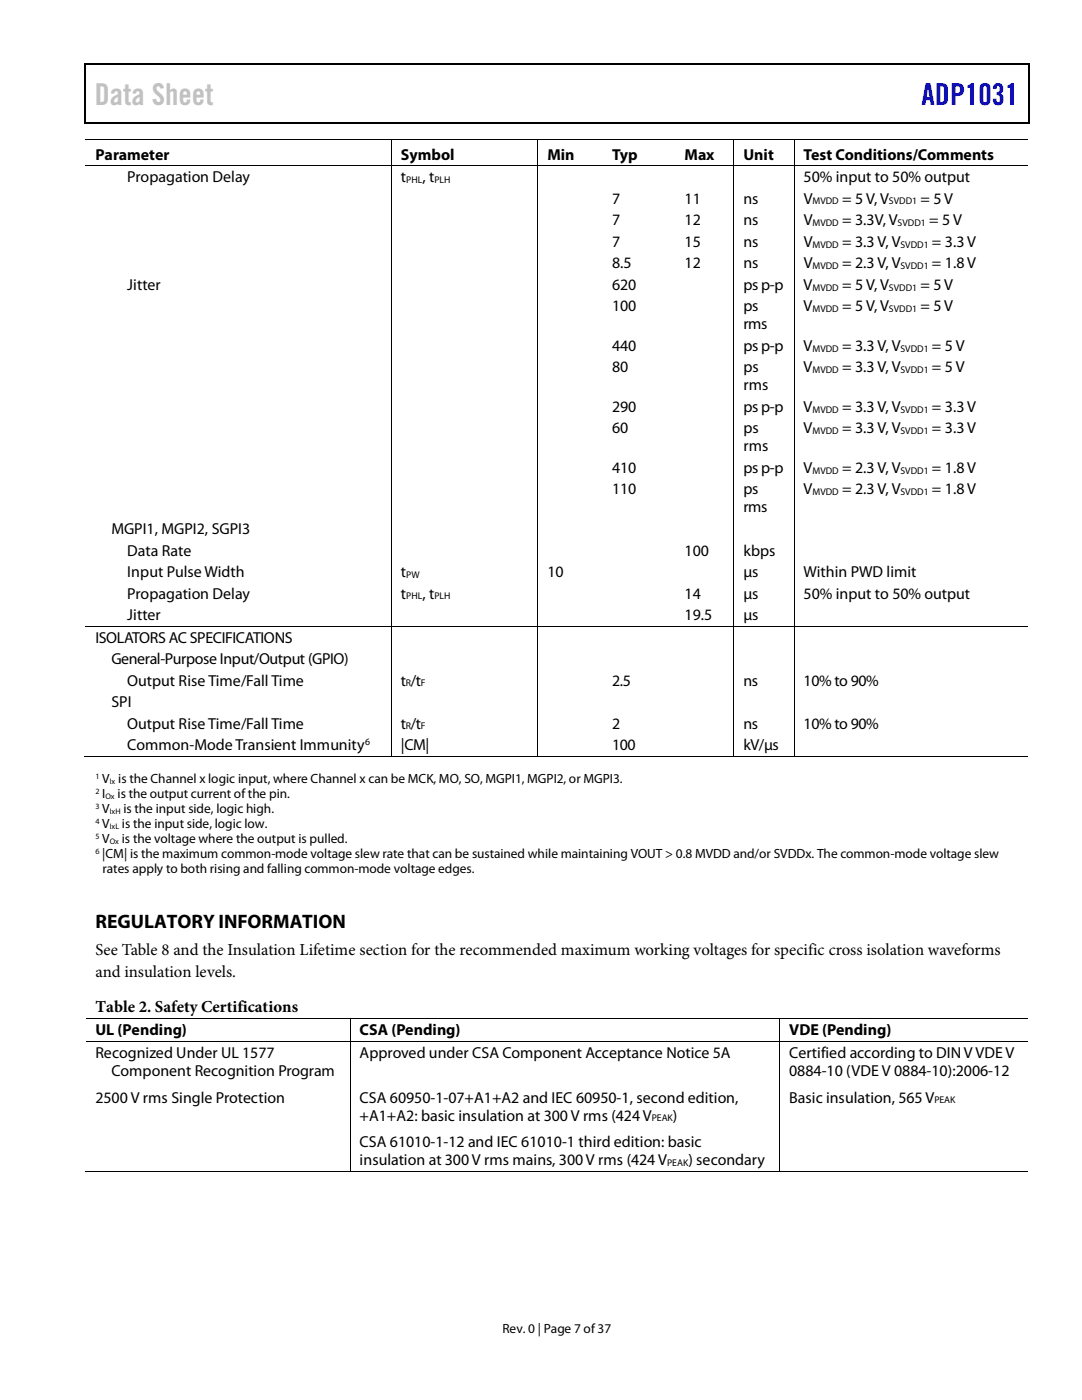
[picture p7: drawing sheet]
<svg xmlns="http://www.w3.org/2000/svg" width="216mm" height="279mm" viewBox="0 0 216 279" stroke-linecap="round" stroke-linejoin="round" font-family="sans-serif">
<defs><g id="words">
<text font-size="6" fill="#c1c1c1" x="18.9" y="20.9">Data Sheet</text>
<text font-size="6" fill="#00f" x="183.9" y="20.9">ADP1031</text>
<text font-size="3.9" x="19" y="185.2">REGULATORY INFORMATION</text>
<g font-size="3.3">
<text x="19" y="190.7">See Table 8 and the Insulation Lifetime section for the recommended maximum working voltages for specific cross isolation waveforms</text>
<text x="19" y="194.9">and insulation levels.</text>
<text x="19" y="202.1">Table 2. Safety Certifications</text>
</g>
<g font-size="3.2">
<text x="19" y="31.9">Parameter</text>
<text x="80" y="31.9">Symbol</text>
<text x="109.2" y="31.9">Min</text>
<text x="122.1" y="31.9">Typ</text>
<text x="136.6" y="31.9">Max</text>
<text x="148.3" y="31.9">Unit</text>
<text x="160.4" y="31.9">Test Conditions/Comments</text>
<text x="25.4" y="36.4">Propagation Delay</text>
<text x="80" y="36.4">t</text>
<text x="84.3" y="36.4">, t</text>
<text x="122.1" y="40.6">7</text>
<text x="136.6" y="40.6">11</text>
<text x="148.3" y="40.6">ns</text>
<text x="160.4" y="36.4">50% input to 50% output</text>
<text x="160.4" y="40.6">V</text>
<text x="168.1" y="40.6">= 5 V, V</text>
<text x="183.7" y="40.6">= 5 V</text>
<text x="122.1" y="45">7</text>
<text x="136.6" y="45">12</text>
<text x="148.3" y="45">ns</text>
<text x="160.4" y="45">V</text>
<text x="168.1" y="45">= 3.3V, V</text>
<text x="185.4" y="45">= 5 V</text>
<text x="122.1" y="49.2">7</text>
<text x="122.1" y="53.6">8.5</text>
<text x="136.6" y="49.2">15</text>
<text x="136.6" y="53.6">12</text>
<text x="148.3" y="49.2">ns</text>
<text x="148.3" y="53.6">ns</text>
<text x="160.4" y="49.2">V</text>
<text x="160.4" y="53.6">V</text>
<text x="168.1" y="49.2">= 3.3 V, V</text>
<text x="168.1" y="53.6">= 2.3 V, V</text>
<text x="186" y="49.2">= 3.3 V</text>
<text x="186" y="53.6">= 1.8 V</text>
<text x="25.4" y="57.8">Jitter</text>
<text x="122.1" y="57.8">620</text>
<text x="148.3" y="57.8">ps p-p</text>
<text x="160.4" y="57.8">V</text>
<text x="168.1" y="57.8">= 5V, V</text>
<text x="183.7" y="57.8">= 5 V</text>
<text x="122.1" y="62.1">100</text>
<text x="148.3" y="62.1">ps</text>
<text x="148.3" y="65.7">rms</text>
<text x="160.4" y="62.1">V</text>
<text x="168.1" y="62.1">= 5V, V</text>
<text x="183.7" y="62.1">= 5 V</text>
<text x="122.1" y="70">440</text>
<text x="148.3" y="70">ps p-p</text>
<text x="160.4" y="70">V</text>
<text x="168.1" y="70">= 3.3 V, V</text>
<text x="186" y="70">= 5 V</text>
<text x="122.1" y="74.3">80</text>
<text x="148.3" y="74.3">ps</text>
<text x="148.3" y="77.9">rms</text>
<text x="160.4" y="74.3">V</text>
<text x="168.1" y="74.3">= 3.3 V, V</text>
<text x="186" y="74.3">= 5 V</text>
<text x="122.1" y="82.2">290</text>
<text x="148.3" y="82.2">ps p-p</text>
<text x="160.4" y="82.2">V</text>
<text x="168.1" y="82.2">= 3.3 V, V</text>
<text x="186" y="82.2">= 3.3 V</text>
<text x="122.1" y="86.5">60</text>
<text x="148.3" y="86.5">ps</text>
<text x="160.4" y="86.5">V</text>
<text x="168.1" y="86.5">= 3.3 V, V</text>
<text x="186" y="86.5">= 3.3 V</text>
<text x="122.1" y="94.4">410</text>
<text x="148.3" y="90.1">rms</text>
<text x="148.3" y="94.4">ps p-p</text>
<text x="160.4" y="94.4">V</text>
<text x="168.1" y="94.4">= 2.3 V, V</text>
<text x="186" y="94.4">= 1.8 V</text>
<text x="122.1" y="98.7">110</text>
<text x="148.3" y="98.7">ps</text>
<text x="160.4" y="98.7">V</text>
<text x="168.1" y="98.7">= 2.3 V, V</text>
<text x="186" y="98.7">= 1.8 V</text>
<text x="22.2" y="106.6">MGPI1, MGPI2, SGPI3</text>
<text x="148.3" y="102.3">rms</text>
<text x="25.4" y="110.9">Data Rate</text>
<text x="136.6" y="110.9">100</text>
<text x="148.3" y="110.9">kbps</text>
<text x="25.4" y="115.1">Input Pulse Width</text>
<text x="25.4" y="119.5">Propagation Delay</text>
<text x="80" y="115.1">t</text>
<text x="80" y="119.5">t</text>
<text x="84.3" y="119.5">, t</text>
<text x="109.2" y="115.1">10</text>
<text x="136.6" y="119.5">14</text>
<text x="148.3" y="115.1">µs</text>
<text x="148.3" y="119.5">µs</text>
<text x="160.4" y="115.1">Within PWD limit</text>
<text x="160.4" y="119.5">50% input to 50% output</text>
<text x="25.4" y="123.7">Jitter</text>
<text x="136.6" y="123.7">19.5</text>
<text x="148.3" y="123.7">µs</text>
<text x="19" y="128.2">ISOLATORS AC SPECIFICATIONS</text>
<text x="22.2" y="132.5">General-Purpose Input/Output (GPIO)</text>
<text x="25.4" y="136.8">Output Rise Time/Fall Time</text>
<text x="80" y="136.8">t /t</text>
<text x="122.1" y="136.8">2.5</text>
<text x="148.3" y="136.8">ns</text>
<text x="160.4" y="136.8">10% to 90%</text>
<text x="22.2" y="141.1">SPI</text>
<text x="25.4" y="145.4">Output Rise Time/Fall Time</text>
<text x="25.4" y="149.7">Common-Mode Transient Immunity</text>
<text x="80" y="149.7">|CM|</text>
<text x="80" y="145.4">t /t</text>
<text x="122.1" y="149.7">100</text>
<text x="122.1" y="145.4">2</text>
<text x="148.3" y="149.7">kV/µs</text>
<text x="148.3" y="145.4">ns</text>
<text x="160.4" y="145.4">10% to 90%</text>
<text x="19" y="206.6">UL (Pending)</text>
<text x="71.8" y="206.6">CSA (Pending)</text>
<text x="157.5" y="206.6">VDE (Pending)</text>
<text x="19" y="211.1">Recognized Under UL 1577</text>
<text x="22.2" y="214.7">Component Recognition Program</text>
<text x="71.8" y="211.1">Approved under CSA Component Acceptance Notice 5A</text>
<text x="157.5" y="211.1">Certified according to DIN V VDE V</text>
<text x="157.5" y="214.7">0884-10 (VDE V 0884-10):2006-12</text>
<text x="19" y="220">2500 V rms Single Protection</text>
<text x="71.8" y="220">CSA 60950-1-07+A1+A2 and IEC 60950-1, second edition,</text>
<text x="157.5" y="220">Basic insulation, 565V</text>
<text x="71.8" y="223.6">+A1+A2: basic insulation at 300 V rms (424V</text>
<text x="134.3" y="223.6">)</text>
<text x="71.8" y="229">CSA 61010-1-12 and IEC 61010-1 third edition: basic</text>
<text x="71.8" y="232.6">insulation at 300 V rms mains, 300V rms (424V</text>
<text x="137.4" y="232.6">) secondary</text>
</g>
<g font-size="2.7">
<text x="20.4" y="156.3">V is the Channel x logic input, where Channel x can be MCK, MO, SO, MGPI1, MGPI2, or MGPI3.</text>
<text x="20.4" y="159.3">I</text>
<text x="23.5" y="159.3">is the output current of the pin.</text>
<text x="20.4" y="162.3">V</text>
<text x="20.4" y="165.3">V</text>
<text x="24.3" y="165.3">is the input side, logic low.</text>
<text x="24.6" y="162.3">is the input side, logic high.</text>
<text x="20.4" y="168.3">V</text>
<text x="20.4" y="171.3">|CM| is the maximum common-mode voltage slew rate that can be sustained while maintaining VOUT &gt; 0.8 MVDD and/or SVDDx. The common-mode voltage slew</text>
<text x="24.3" y="168.3">is the voltage where the output is pulled.</text>
<text x="20.4" y="174.3">rates apply to both rising and falling common-mode voltage edges.</text>
<text x="100.2" y="266">Rev. 0 | Page 7 of37</text>
</g>
<g font-size="1.9">
<text x="81.1" y="36.5">PHL</text>
<text x="86.7" y="36.5">PLH</text>
<text x="162.1" y="40.8">MVDD</text>
<text x="177.4" y="40.8">SVDD1</text>
<text x="162.1" y="45.1">MVDD</text>
<text x="179.1" y="45.1">SVDD1</text>
<text x="162.1" y="49.4">MVDD</text>
<text x="162.1" y="53.7">MVDD</text>
<text x="179.7" y="49.4">SVDD1</text>
<text x="179.7" y="53.7">SVDD1</text>
<text x="162.1" y="58">MVDD</text>
<text x="177.4" y="58">SVDD1</text>
<text x="162.1" y="62.3">MVDD</text>
<text x="177.4" y="62.3">SVDD1</text>
<text x="162.1" y="70.2">MVDD</text>
<text x="179.7" y="70.2">SVDD1</text>
<text x="162.1" y="74.5">MVDD</text>
<text x="179.7" y="74.5">SVDD1</text>
<text x="162.1" y="82.4">MVDD</text>
<text x="179.7" y="82.4">SVDD1</text>
<text x="162.1" y="86.7">MVDD</text>
<text x="179.7" y="86.7">SVDD1</text>
<text x="162.1" y="94.5">MVDD</text>
<text x="179.7" y="94.5">SVDD1</text>
<text x="162.1" y="98.8">MVDD</text>
<text x="179.7" y="98.8">SVDD1</text>
<text x="81.1" y="115.3">PW</text>
<text x="81.1" y="119.6">PHL</text>
<text x="86.7" y="119.6">PLH</text>
<text x="81" y="137">R</text>
<text x="83.9" y="137">F</text>
<text x="72.9" y="148.6">6</text>
<text x="81" y="145.6">R</text>
<text x="83.9" y="145.6">F</text>
<text x="186.4" y="220.2">PEAK</text>
<text x="130" y="223.8">PEAK</text>
<text x="133.1" y="232.7">PEAK</text>
</g>
<g font-size="1.6">
<text x="19" y="155.4">1</text>
<text x="19" y="158.4">2</text>
<text x="19" y="161.4">3</text>
<text x="21" y="159.5">Ox</text>
<text x="21.9" y="156.5">Ix</text>
<text x="19" y="164.4">4</text>
<text x="19" y="167.4">5</text>
<text x="21.9" y="162.5">IxH</text>
<text x="21.9" y="165.5">IxL</text>
<text x="19" y="170.4">6</text>
<text x="21.9" y="168.4">Ox</text>
</g>
</g></defs>
<g fill="#000">
<path d="M16.9 12.7h.2v1h-.2zM16.9 12.7h.2v.3h-.2zM166.7 12.7h.2v.3h-.2zM205.1 12.7h.3v1h-.3zM205.1 12.7h.3v.3h-.3zM16.9 24.4h.2v.2h-.2zM78 27.9h.2v.1h-.2zM78 33h.2v.2h-.2zM107.2 27.9h.2v.1h-.2zM107.2 33h.2v.2h-.2zM120.2 27.9h.2v.1h-.2zM120.2 33h.2v.2h-.2z"/>
<path d="M134.7 27.9h.2v.1h-.2zM134.7 33h.2v.2h-.2zM146.3 27.9h.2v.1h-.2zM146.3 33h.2v.2h-.2zM158.4 27.9h.1v.1h-.1zM158.4 33h.1v.2h-.1zM166.4 24.4h.3v.2h-.3zM205.1 24.4h.3v.2h-.3zM78 124.9h.2v.2h-.2zM107.2 124.9h.2v.2h-.2zM120.2 124.9h.2v.2h-.2zM134.7 124.9h.2v.2h-.2z"/>
<path d="M146.3 124.9h.2v.2h-.2zM158.4 124.9h.1v.2h-.1zM78 150.9h.2v.1h-.2zM107.2 150.9h.2v.1h-.2zM120 150.9h.1v.1h-.1zM134.5 150.9h.2v.1h-.2zM146.3 150.9h.2v.1h-.2zM158.4 150.9h.1v.1h-.1zM69.8 203.2h.1v.2h-.1zM69.8 207.8h.1v.1h-.1zM155.5 203.2h.2v.2h-.2zM155.5 207.8h.2v.1h-.2z"/>
<path d="M69.8 233.8h.1v.1h-.1zM155.5 233.8h.2v.1h-.2z"/>
</g>
<path d="M17 13.7v10.7M17.1 12.8h149.6M166.9 12.8h38.2M205.2 13.7v10.7M17.1 24.5h188" fill="none" stroke="#000" stroke-width=".25"/>
<g fill="none" stroke="#000" stroke-width=".2">
<path d="M17.1 27.9h60.9M17.1 33.1h60.9M78.1 28v5M78.1 33.2v91.7M78.2 27.9h29M78.2 33.1h29M107.3 28v5M107.3 33.2v91.7M107.4 27.9h12.8M107.4 33.1h12.8M120.4 27.9h14.3M120.4 33.1h14.3"/>
<path d="M134.9 27.9h11.4M134.9 33.1h11.4M146.4 28v5M146.4 33.2v91.7M146.5 27.9h11.9M146.5 33.1h11.9M158.5 28v5M158.5 33.2v91.7M158.5 27.9h46.6M158.5 33.1h46.6M17.1 125h60.9M78.1 125.1v25.8"/>
<path d="M78.2 125h29M107.3 125.1v25.8M107.4 125h12.8M120.4 125h14.3M134.9 125h11.4M146.4 125.1v25.8M146.5 125h11.9M158.5 125.1v25.8M158.5 125h46.6M16.9 151h61.1M78.2 151h29M107.4 151h38.9"/>
<path d="M146.5 151h11.9M158.5 151h46.6M17.1 203.3h52.7M17.1 207.9h52.7M69.9 203.4v4.4M69.9 207.9v25.9M69.9 203.3h85.6M69.9 207.9h85.6M155.6 203.4v4.4M155.6 207.9v25.9M155.7 203.3h49.4M155.7 207.9h49.4"/>
<path d="M16.9 233.8h52.9M69.9 233.8h85.6M155.7 233.8h49.4"/>
</g>
<use href="#words"/>
</svg>
